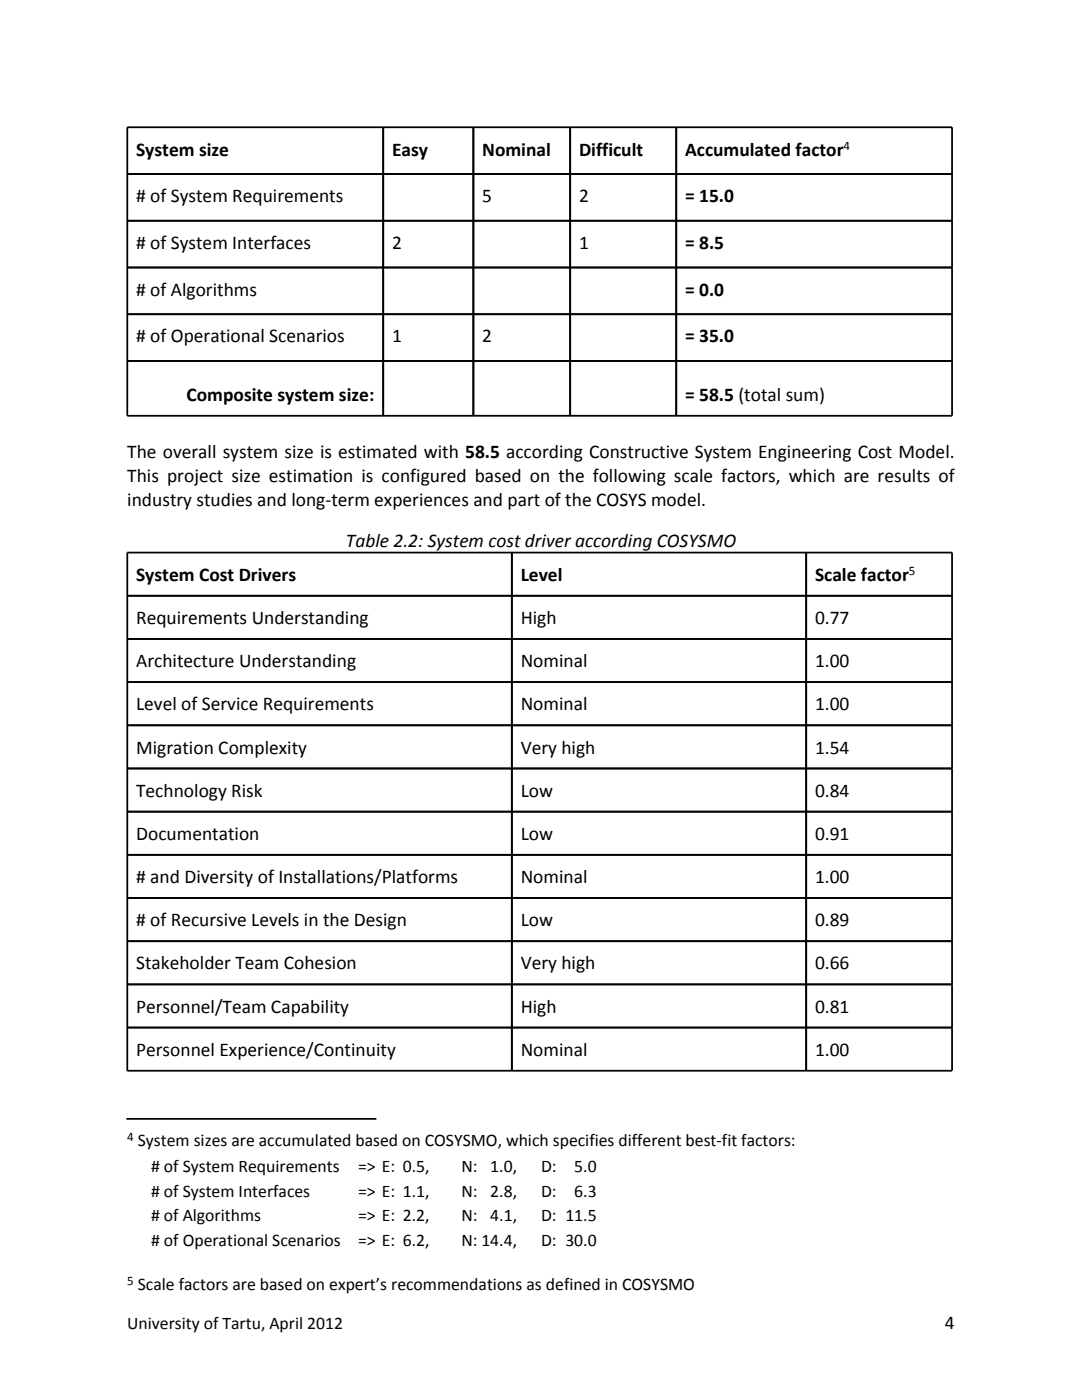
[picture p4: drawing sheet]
<svg xmlns="http://www.w3.org/2000/svg" width="216mm" height="279mm" viewBox="0 0 216 279" stroke-linecap="round" stroke-linejoin="round" font-family="sans-serif">
<defs><g id="words">
<g font-size="3.9">
<text x="27.2" y="31">System size</text>
<text x="78.2" y="31">Easy</text>
<text x="96.2" y="31">Nominal</text>
<text x="115.5" y="31">Difficult</text>
<text x="136.7" y="31">Accumulated factor</text>
<text x="27.2" y="40.4"># of System Requirements</text>
<text x="96.2" y="40.4">5</text>
<text x="115.5" y="40.4">2</text>
<text x="136.7" y="40.4">= 15.0</text>
<text x="27.2" y="49.7"># of System Interfaces</text>
<text x="78.2" y="49.7">2</text>
<text x="115.5" y="49.7">1</text>
<text x="136.7" y="49.7">= 8.5</text>
<text x="27.2" y="59"># of Algorithms</text>
<text x="136.7" y="59">= 0.0</text>
<text x="27.2" y="68.3"># of Operational Scenarios</text>
<text x="78.2" y="68.3">1</text>
<text x="96.2" y="68.3">2</text>
<text x="136.7" y="68.3">= 35.0</text>
<text x="37.2" y="80">Composite system size:</text>
<text x="136.7" y="80">= 58.5 (total sum)</text>
<text x="25.4" y="91.4">The overall system size is estimated with 58.5 according Constructive System Engineering Cost Model.</text>
<text x="25.4" y="96.1">This project size estimation is configured based on the following scale factors, which are results of</text>
<text x="25.4" y="100.9">industry studies and long-term experiences and part of the COSYS model.</text>
<text x="69" y="109.1">Table 2.2: System cost driver according COSYSMO</text>
<text x="27.2" y="115.9">System Cost Drivers</text>
<text x="103.9" y="115.9">Level</text>
<text x="162.6" y="115.9">Scale factor</text>
<text x="27.2" y="124.5">Requirements Understanding</text>
<text x="103.9" y="124.5">High</text>
<text x="162.6" y="124.5">0.77</text>
<text x="27.2" y="133.1">Architecture Understanding</text>
<text x="103.9" y="133.1">Nominal</text>
<text x="162.6" y="133.1">1.00</text>
<text x="27.2" y="141.8">Level of Service Requirements</text>
<text x="103.9" y="141.8">Nominal</text>
<text x="162.6" y="141.8">1.00</text>
<text x="27.2" y="150.4">Migration Complexity</text>
<text x="103.9" y="150.4">Very high</text>
<text x="162.6" y="150.4">1.54</text>
<text x="27.2" y="159">Technology Risk</text>
<text x="103.9" y="159">Low</text>
<text x="162.6" y="159">0.84</text>
<text x="27.2" y="167.6">Documentation</text>
<text x="103.9" y="167.6">Low</text>
<text x="162.6" y="167.6">0.91</text>
<text x="27.2" y="176.2"># and Diversity of Installations/Platforms</text>
<text x="103.9" y="176.2">Nominal</text>
<text x="162.6" y="176.2">1.00</text>
<text x="27.2" y="184.9"># of Recursive Levels in the Design</text>
<text x="103.9" y="184.9">Low</text>
<text x="162.6" y="184.9">0.89</text>
<text x="27.2" y="193.5">Stakeholder Team Cohesion</text>
<text x="103.9" y="193.5">Very high</text>
<text x="162.6" y="193.5">0.66</text>
<text x="27.2" y="202.1">Personnel/Team Capability</text>
<text x="103.9" y="202.1">High</text>
<text x="162.6" y="202.1">0.81</text>
<text x="27.2" y="210.7">Personnel Experience/Continuity</text>
<text x="103.9" y="210.7">Nominal</text>
<text x="162.6" y="210.7">1.00</text>
<text x="188.5" y="265.2">4</text>
</g>
<g font-size="3.5">
<text x="27.5" y="228.8">System sizes are accumulated based on COSYSMO, which specifies different best-fit factors:</text>
<text x="30.2" y="233.9"># of System Requirements</text>
<text x="71.4" y="233.9">=&gt; E: 0.5,</text>
<text x="92.1" y="233.9">N:</text>
<text x="97.8" y="233.9">1.0,</text>
<text x="107.9" y="233.9">D:</text>
<text x="114.6" y="233.9">5.0</text>
<text x="30.2" y="238.8"># of System Interfaces</text>
<text x="71.4" y="238.8">=&gt; E: 1.1,</text>
<text x="92.1" y="238.8">N:</text>
<text x="97.8" y="238.8">2.8,</text>
<text x="107.9" y="238.8">D:</text>
<text x="114.6" y="238.8">6.3</text>
<text x="30.2" y="243.8"># of Algorithms</text>
<text x="71.4" y="243.8">=&gt; E: 2.2,</text>
<text x="92.1" y="243.8">N:</text>
<text x="97.8" y="243.8">4.1,</text>
<text x="107.9" y="243.8">D: 11.5</text>
<text x="30.2" y="248.7"># of Operational Scenarios</text>
<text x="71.4" y="248.7">=&gt; E: 6.2,</text>
<text x="92.1" y="248.7">N: 14.4,</text>
<text x="107.9" y="248.7">D: 30.0</text>
<text x="27.5" y="257.5">Scale factors are based on expert’s recommendations as defined in COSYSMO</text>
<text x="25.4" y="265.2">University of Tartu, April 2012</text>
</g>
<g font-size="2.6">
<text x="168.3" y="29.9">4</text>
<text x="181.4" y="114.8">5</text>
<text x="25.4" y="227.6">4</text>
<text x="25.4" y="256.4">5</text>
</g>
</g></defs>
<g fill="none" stroke="#000" stroke-width=".35">
<path d="M25.4 25.4h164.6v57.6h-164.6zM25.4 34.7h164.6M76.5 25.4v57.6M94.5 25.4v57.6M113.8 25.4v57.6M134.9 25.4v57.6M25.4 44.1h164.6M25.4 53.4h164.6M25.4 62.7h164.6M25.4 72h164.6M25.4 110.3h164.6v103.4h-164.6zM25.4 118.9h164.6"/>
<path d="M102.1 110.3v103.4M160.9 110.3v103.4M25.4 127.5h164.6M25.4 136.1h164.6M25.4 144.7h164.6M25.4 153.4h164.6M25.4 162h164.6M25.4 170.6h164.6M25.4 179.2h164.6M25.4 187.8h164.6M25.4 196.5h164.6M25.4 205.1h164.6"/>
<path d="M25.4 223.3h49.5"/>
</g>
<use href="#words"/>
</svg>
